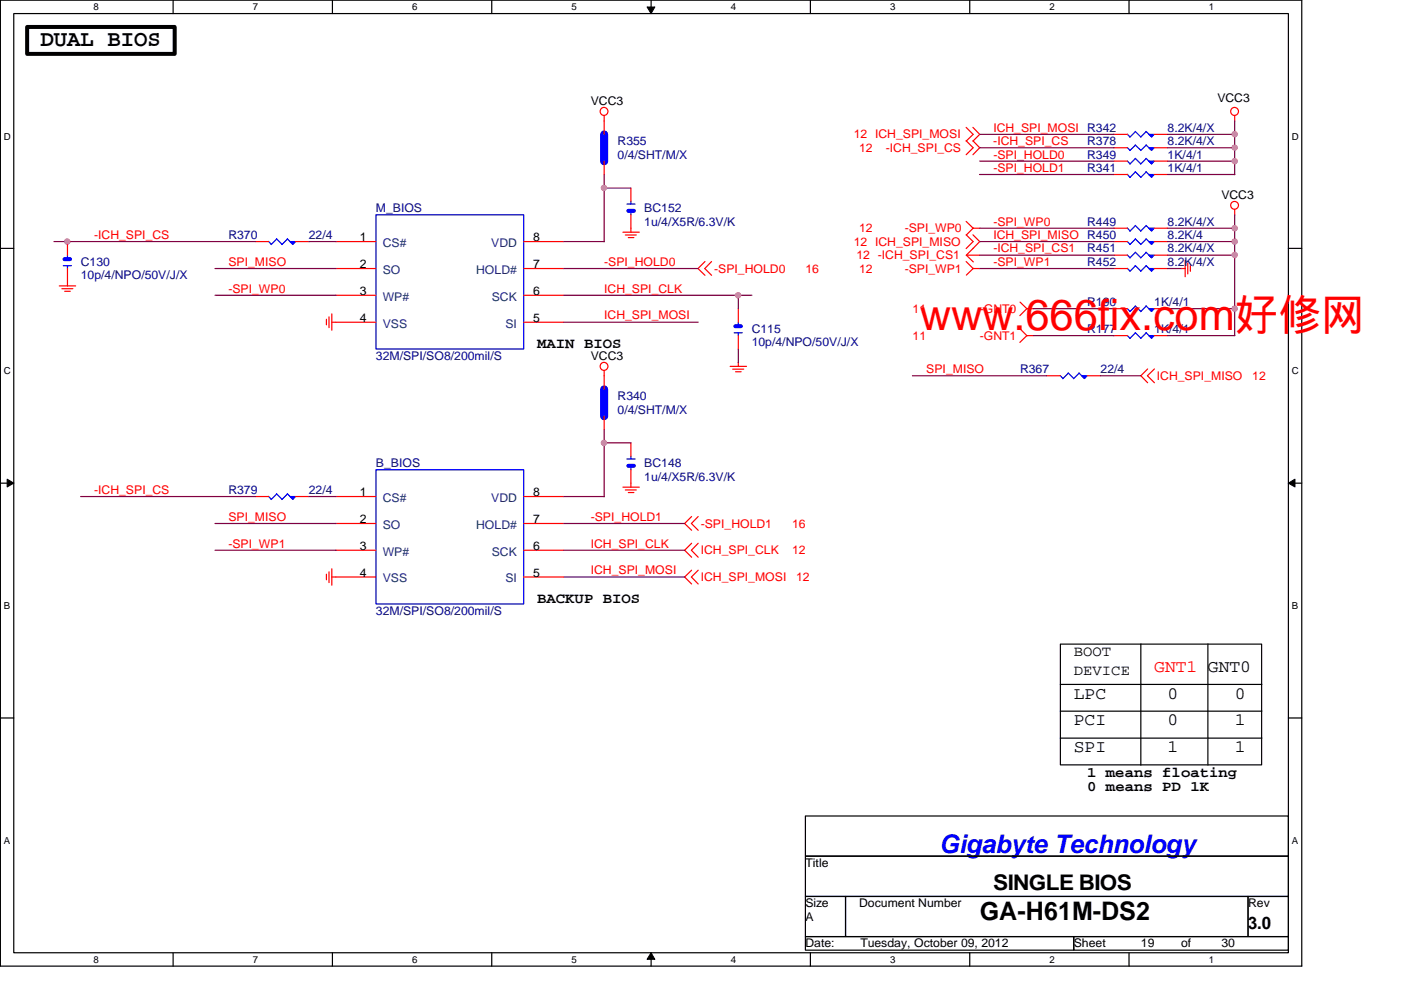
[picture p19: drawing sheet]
<svg xmlns="http://www.w3.org/2000/svg" width="297mm" height="210mm" viewBox="0 0 297 210" stroke-linecap="round" stroke-linejoin="round" font-family="sans-serif">
<defs><g id="words">
<text font-size="9.2" fill="#f00" x="195" y="70">www.666fix.com好修网</text>
<text font-size="5.4" fill="#00f" x="199.2" y="180.8">Gigabyte Technology</text>
<text font-size="5.4" x="207.7" y="195.1">GA-H61M-DS2</text>
<text font-size="4.8" x="8.6" y="9.8">DUAL BIOS</text>
<text font-size="4.6" x="210.6" y="188.6">SINGLE BIOS</text>
<text font-size="3.7" fill="#f00" x="244.7" y="142.5">GNT1</text>
<g font-size="3.7">
<text x="256.1" y="142.5">GNT0</text>
<text x="227.7" y="148.1">LPC</text>
<text x="247.6" y="148.1">0</text>
<text x="261.8" y="148.1">0</text>
<text x="227.7" y="153.8">PCI</text>
<text x="247.6" y="153.8">0</text>
<text x="261.8" y="153.8">1</text>
<text x="227.7" y="159.5">SPI</text>
<text x="247.6" y="159.5">1</text>
<text x="261.8" y="159.5">1</text>
<text x="264.6" y="196.9">3.0</text>
</g>
<g font-size="3.1">
<text x="113.9" y="73.8">MAIN BIOS</text>
<text x="113.9" y="127.8">BACKUP BIOS</text>
<text x="227.7" y="139.1">BOOT</text>
<text x="227.7" y="143.1">DEVICE</text>
<text x="230.5" y="164.8">1 means floating</text>
<text x="230.5" y="167.6">0 means PD 1K</text>
</g>
<g font-size="2.5">
<text x="125.3" y="22.2">VCC3</text>
<text x="258.1" y="21.7">VCC3</text>
<text x="258.9" y="42.2">VCC3</text>
<text x="76.3" y="51.2">1</text>
<text x="113" y="51.2">8</text>
<text x="76.3" y="56.9">2</text>
<text x="113" y="56.9">7</text>
<text x="76.3" y="62.6">3</text>
<text x="113" y="62.6">6</text>
<text x="76.3" y="68.3">4</text>
<text x="113" y="68.3">5</text>
<text x="125.3" y="76.3">VCC3</text>
<text x="76.3" y="105.2">1</text>
<text x="113" y="105.2">8</text>
<text x="76.3" y="111">2</text>
<text x="113" y="111">7</text>
<text x="76.3" y="116.6">3</text>
<text x="113" y="116.6">6</text>
<text x="76.3" y="122.3">4</text>
<text x="113" y="122.3">5</text>
<text x="170.8" y="183.8">Title</text>
<text x="170.8" y="192.4">Size</text>
<text x="170.8" y="195.2">A</text>
<text x="182.2" y="192.4">Document Number</text>
<text x="264.6" y="192.4">Rev</text>
<text x="170.8" y="200.9">Date:</text>
<text x="182.4" y="200.9">Tuesday, October 09, 2012</text>
<text x="227.7" y="200.9">Sheet</text>
<text x="241.9" y="200.9">19</text>
<text x="250.4" y="200.9">of</text>
<text x="259" y="200.9">30</text>
</g>
<g font-size="2.5" fill="#f00">
<text x="181" y="29.3">12 ICH_SPI_MOSI</text>
<text x="210.6" y="27.9">ICH_SPI_MOSI R342</text>
<text x="182.2" y="32.2">12</text>
<text x="187.8" y="32.2">-ICH_SPI_CS</text>
<text x="210.6" y="30.8">-ICH_SPI_CS</text>
<text x="210.6" y="33.6">-SPI_HOLD0</text>
<text x="210.6" y="36.4">-SPI_HOLD1</text>
<text x="210.6" y="47.8">-SPI_WP0</text>
<text x="20" y="50.7">-ICH_SPI_CS</text>
<text x="181" y="52.1">12 ICH_SPI_MISO</text>
<text x="182.2" y="49.3">12</text>
<text x="191.8" y="49.3">-SPI_WP0</text>
<text x="210.6" y="50.7">ICH_SPI_MISO R450</text>
<text x="210.6" y="53.5">-ICH_SPI_CS1</text>
<text x="48.4" y="56.4">SPI_MISO</text>
<text x="128.1" y="56.4">-SPI_HOLD0</text>
<text x="151.4" y="57.8">-SPI_HOLD0</text>
<text x="170.8" y="57.8">16</text>
<text x="181.6" y="54.9">12 -ICH_SPI_CS1</text>
<text x="182.2" y="57.8">12</text>
<text x="191.8" y="57.8">-SPI_WP1</text>
<text x="210.6" y="56.4">-SPI_WP1</text>
<text x="48.4" y="62.1">-SPI_WP0</text>
<text x="128.1" y="62.1">ICH_SPI_CLK</text>
<text x="128.1" y="67.7">ICH_SPI_MOSI</text>
<text x="193.5" y="66.3">11</text>
<text x="207.7" y="66.3">-GNT0</text>
<text x="193.5" y="72">11</text>
<text x="207.7" y="72">-GNT1</text>
<text x="196.4" y="79.1">SPI_MISO</text>
<text x="245.3" y="80.6">ICH_SPI_MISO</text>
<text x="265.5" y="80.6">12</text>
<text x="20" y="104.7">-ICH_SPI_CS</text>
<text x="48.4" y="110.4">SPI_MISO</text>
<text x="125.3" y="110.4">-SPI_HOLD1</text>
<text x="148.6" y="111.8">-SPI_HOLD1</text>
<text x="167.9" y="111.8">16</text>
<text x="48.4" y="116.1">-SPI_WP1</text>
<text x="125.3" y="116.1">ICH_SPI_CLK</text>
<text x="148.6" y="117.5">ICH_SPI_CLK</text>
<text x="167.9" y="117.5">12</text>
<text x="125.3" y="121.8">ICH_SPI_MOSI</text>
<text x="148.6" y="123.2">ICH_SPI_MOSI</text>
<text x="168.8" y="123.2">12</text>
</g>
<g font-size="2.5" fill="#000080">
<text x="247.6" y="27.9">8.2K/4/X</text>
<text x="130.9" y="30.8">R355</text>
<text x="130.9" y="33.6">0/4/SHT/M/X</text>
<text x="230.5" y="30.8">R378</text>
<text x="230.5" y="33.6">R349</text>
<text x="247.6" y="30.8">8.2K/4/X</text>
<text x="247.6" y="33.6">1K/4/1</text>
<text x="230.5" y="36.4">R341</text>
<text x="247.6" y="36.4">1K/4/1</text>
<text x="79.7" y="45">M_BIOS</text>
<text x="136.6" y="45">BC152</text>
<text x="136.6" y="47.8">1u/4/X5R/6.3V/K</text>
<text x="230.5" y="47.8">R449</text>
<text x="247.6" y="47.8">8.2K/4/X</text>
<text x="48.4" y="50.7">R370</text>
<text x="65.5" y="50.7">22/4</text>
<text x="230.5" y="53.5">R451</text>
<text x="247.6" y="53.5">8.2K/4/X</text>
<text x="247.6" y="50.7">8.2K/4</text>
<text x="17.1" y="56.4">C130</text>
<text x="17.1" y="59.2">10p/4/NPO/50V/J/X</text>
<text x="230.5" y="56.4">R452</text>
<text x="247.6" y="56.4">8.2K/4/X</text>
<text x="230.5" y="64.9">R190</text>
<text x="244.7" y="64.9">1K/4/1</text>
<text x="159.4" y="70.6">C115</text>
<text x="230.5" y="70.6">R177</text>
<text x="244.7" y="70.6">1K/4/1</text>
<text x="79.7" y="76.3">32M/SPI/SO8/200mil/S</text>
<text x="159.4" y="73.4">10p/4/NPO/50V/J/X</text>
<text x="216.3" y="79.1">R367</text>
<text x="233.3" y="79.1">22/4</text>
<text x="130.9" y="84.8">R340</text>
<text x="130.9" y="87.7">0/4/SHT/M/X</text>
<text x="79.7" y="99.1">B_BIOS</text>
<text x="136.6" y="99.1">BC148</text>
<text x="136.6" y="101.9">1u/4/X5R/6.3V/K</text>
<text x="48.4" y="104.7">R379</text>
<text x="65.5" y="104.7">22/4</text>
<text x="79.7" y="130.3">32M/SPI/SO8/200mil/S</text>
</g>
<g font-size="2.5" fill="#004080">
<text x="81.1" y="52.4">CS#</text>
<text x="104.1" y="52.4">VDD</text>
<text x="81.1" y="58.1">SO</text>
<text x="101" y="58.1">HOLD#</text>
<text x="81.1" y="63.8">WP#</text>
<text x="104.3" y="63.8">SCK</text>
<text x="81.1" y="69.5">VSS</text>
<text x="107.1" y="69.5">SI</text>
<text x="81.1" y="106.4">CS#</text>
<text x="104.1" y="106.4">VDD</text>
<text x="81.1" y="112.1">SO</text>
<text x="101" y="112.1">HOLD#</text>
<text x="81.1" y="117.8">WP#</text>
<text x="104.3" y="117.8">SCK</text>
<text x="81.1" y="123.5">VSS</text>
<text x="107.1" y="123.5">SI</text>
</g>
<g font-size="2">
<text x="19.8" y="2.2">8</text>
<text x="53.6" y="2.2">7</text>
<text x="87.4" y="2.2">6</text>
<text x="121.2" y="2.2">5</text>
<text x="154.9" y="2.2">4</text>
<text x="188.7" y="2.2">3</text>
<text x="222.5" y="2.2">2</text>
<text x="256.3" y="2.2">1</text>
<text x=".8" y="29.6">D</text>
<text x="273.9" y="29.6">D</text>
<text x=".8" y="79.4">C</text>
<text x="273.9" y="79.4">C</text>
<text x=".8" y="129.2">B</text>
<text x="273.9" y="129.2">B</text>
<text x=".8" y="178.9">A</text>
<text x="273.9" y="178.9">A</text>
<text x="19.8" y="204.1">8</text>
<text x="53.6" y="204.1">7</text>
<text x="87.4" y="204.1">6</text>
<text x="121.2" y="204.1">5</text>
<text x="154.9" y="204.1">4</text>
<text x="188.7" y="204.1">3</text>
<text x="222.5" y="204.1">2</text>
<text x="256.3" y="204.1">1</text>
</g>
</g></defs>
<path d="M.1 0h275.9v204.8h-275.9zM2.9 2.9h270.3v199.1h-270.3z" fill="none" stroke="#000" stroke-width=".25"/>
<g fill="#fff">
<path d="M19.8 .3h1.1v2.3h-1.1z"/>
<path d="M19.8 202.3h1.1v2.2h-1.1z"/>
</g>
<path d="M36.7 0v2.9M36.7 202v2.8" fill="none" stroke="#000" stroke-width=".25"/>
<g fill="#fff">
<path d="M53.6 .3h1.1v2.3h-1.1z"/>
<path d="M53.6 202.3h1.1v2.2h-1.1z"/>
</g>
<path d="M70.5 0v2.9M70.5 202v2.8" fill="none" stroke="#000" stroke-width=".25"/>
<g fill="#fff">
<path d="M87.4 .3h1.1v2.3h-1.1z"/>
<path d="M87.4 202.3h1.1v2.2h-1.1z"/>
</g>
<path d="M104.3 0v2.9M104.3 202v2.8" fill="none" stroke="#000" stroke-width=".25"/>
<g fill="#fff">
<path d="M121.1 .3h1.2v2.3h-1.2z"/>
<path d="M121.1 202.3h1.2v2.2h-1.2z"/>
</g>
<path d="M138 0v2.9M138 202v2.8" fill="none" stroke="#000" stroke-width=".25"/>
<path d="M137.2 1.5h1.6l-.8 1.4zM138 202l.8 1.4h-1.6z" fill="#000"/>
<path d="M137.2 1.5h1.6l-.8 1.4zM138 202l.8 1.4h-1.6z" fill="none" stroke="#000" stroke-width=".21"/>
<g fill="#fff">
<path d="M154.9 .3h1.1v2.3h-1.1z"/>
<path d="M154.9 202.3h1.1v2.2h-1.1z"/>
</g>
<path d="M171.8 0v2.9M171.8 202v2.8" fill="none" stroke="#000" stroke-width=".25"/>
<g fill="#fff">
<path d="M188.7 .3h1.1v2.3h-1.1z"/>
<path d="M188.7 202.3h1.1v2.2h-1.1z"/>
</g>
<path d="M205.6 0v2.9M205.6 202v2.8" fill="none" stroke="#000" stroke-width=".25"/>
<g fill="#fff">
<path d="M222.5 .3h1.1v2.3h-1.1z"/>
<path d="M222.5 202.3h1.1v2.2h-1.1z"/>
</g>
<path d="M239.4 0v2.9M239.4 202v2.8" fill="none" stroke="#000" stroke-width=".25"/>
<g fill="#fff">
<path d="M256.3 .3h1.1v2.3h-1.1z"/>
<path d="M256.3 202.3h1.1v2.2h-1.1z"/>
<path d="M.8 27.8h1.4v2.2h-1.4z"/>
<path d="M273.9 27.8h1.4v2.2h-1.4z"/>
<path d="M.8 77.6h1.4v2.2h-1.4z"/>
<path d="M273.9 77.6h1.4v2.2h-1.4z"/>
</g>
<path d="M.1 52.7h2.8M273.2 52.7h2.8" fill="none" stroke="#000" stroke-width=".25"/>
<g fill="#fff">
<path d="M.8 127.3h1.3v2.3h-1.3z"/>
<path d="M273.9 127.3h1.3v2.3h-1.3z"/>
</g>
<path d="M.1 102.4h2.8M273.2 102.4h2.8" fill="none" stroke="#000" stroke-width=".25"/>
<path d="M1.5 101.6l1.4 .8-1.4 .8zM273.2 102.4l1.4-.8v1.6z" fill="#000"/>
<path d="M1.5 101.6l1.4 .8-1.4 .8zM273.2 102.4l1.4-.8v1.6z" fill="none" stroke="#000" stroke-width=".21"/>
<g fill="#fff">
<path d="M.8 177.1h1.3v2.3h-1.3z"/>
<path d="M273.9 177.1h1.3v2.3h-1.3z"/>
</g>
<g fill="none" stroke="#000" stroke-width=".25">
<path d="M224.8 136.6h42.7v25.6h-42.7zM241.9 136.6v25.6M256.1 136.6v25.6M.1 152.2h2.8M224.8 156.5h42.7M224.8 145.1h42.7M224.8 150.8h42.7M273.2 152.2h2.8M170.8 173h102.4v8.5h-102.4zM170.8 181.5h102.4v8.6h-102.4zM170.8 190.1h8.5v8.5h-8.5zM170.8 198.6h56.9v2.9h-56.9z"/>
<path d="M179.3 190.1h85.3v8.5h-85.3zM227.7 198.6h45.5v2.9h-45.5zM264.6 190.1h8.6v8.5h-8.6z"/>
</g>
<path d="M5.8 5.7h31.2v5.7h-31.2z" fill="none" stroke="#000" stroke-width=".85"/>
<g fill="none" stroke="#f00" stroke-width=".25">
<path d="M128.1 24.5v1.2M204.8 27l1.5 1.5-1.5 1.4M204.8 29.8l1.5 1.5-1.5 1.5M206.3 27l1.4 1.5-1.4 1.4M206.3 29.8l1.4 1.5-1.4 1.5M261.8 24.5v1.2M14.3 59.8v.9M132.1 49.2h3.4M132.6 49.8h2.3M133.2 50.4h1.2M133.8 48.4v.9M149.5 55.5l-1.5 1.4 1.5 1.5"/>
<path d="M150.9 55.5l-1.5 1.4 1.5 1.5M204.8 49.8l1.5 1.4-1.5 1.5M204.8 46.9l1.5 1.5h1.4M204.8 55.5l1.5 1.4h1.4M204.9 54.1h2.9M204.9 54.1l1.5 1.4M206.3 49.8l1.4 1.4-1.4 1.5M206.4 52.6l-1.5 1.5M206.4 48.3l-1.5 1.5M206.4 56.9l-1.5 1.4M250.4 56.9h.9M251.3 55.2v3.5"/>
<path d="M251.8 55.8v2.3M252.4 56.3v1.2M261.8 44.4v1.2M12.6 60.6h3.4M13.1 61.2h2.3M13.7 61.8h1.2M69.2 67.7v1.2M69.8 67.2v2.3M70.3 68.3h.9M70.4 66.5v3.5M128.1 78.6v1.1M154.8 77.7h3.5"/>
<path d="M155.4 78.3h2.3M155.9 78.8h1.2M156.5 76.8v.9M216.3 64l1.5 1.5M216.3 69.7l1.5 1.5M219.1 65.4h-1.4l-1.5 1.5M219.1 71.2h-1.4l-1.5 1.4M243.3 78.2l-1.4 1.5 1.4 1.4M244.8 78.2l-1.5 1.5 1.5 1.4M132.1 103.3h3.4M132.6 103.9h2.3M133.2 104.4h1.2"/>
<path d="M133.8 102.4v.9M146.6 109.5l-1.4 1.5 1.4 1.4M146.6 115.2l-1.4 1.5 1.4 1.4M148 109.5l-1.4 1.5 1.4 1.4M148 115.2l-1.4 1.5 1.4 1.4M69.2 121.7v1.2M69.8 121.2v2.3M70.3 122.3h.9M70.4 120.6v3.5M146.6 120.9l-1.4 1.4 1.4 1.5M148 120.9l-1.4 1.4 1.4 1.5"/>
<circle cx="128.1" cy="23.6" r=".84"/>
<circle cx="261.7" cy="23.6" r=".84"/>
<circle cx="261.7" cy="43.5" r=".83"/>
<circle cx="128.1" cy="77.7" r=".84"/>
</g>
<path d="M56.9 51.2l.6 .6M58.6 50.6l1.2 1.3 1.2-1.2M58.7 50.7l-1.2 1.2" fill="none" stroke="#00f" stroke-width=".25"/>
<path d="M61.5 51.2h1.1l-.5 .6z" fill-rule="evenodd" fill="#00f"/>
<path d="M60.9 50.6l1.2 1.2M61.5 51.2h1.1l-.5 .6zM239 54.1l.6 .6M240.7 53.5l1.2 1.2M240.7 53.5l-1.1 1.2M243 53.5l-1.2 1.2" fill="none" stroke="#00f" stroke-width=".25"/>
<path d="M54.1 51.2h2.9M62.6 51.2h2.9" fill="none" stroke="#f00" stroke-width=".25"/>
<path d="M243.6 54.1h1.1l-.5 .6z" fill-rule="evenodd" fill="#00f"/>
<path d="M243 53.5l1.2 1.2M243.6 54.1h1.1l-.5 .6zM56.9 105.2l.6 .7M58.6 104.7l1.2 1.2M58.7 104.7l-1.2 1.2M61 104.7l-1.2 1.2" fill="none" stroke="#00f" stroke-width=".25"/>
<path d="M236.2 54.1h2.8M244.7 54.1h2.9" fill="none" stroke="#f00" stroke-width=".25"/>
<path d="M61.5 105.3h1.1l-.5 .6z" fill-rule="evenodd" fill="#00f"/>
<g fill="none" stroke="#00f" stroke-width=".25">
<path d="M239 31.3l.6 .6M240.7 30.7l1.2 1.2M240.7 30.8l-1.1 1.1M243 30.8l-1.2 1.1M79.7 45.5h31.3v28.5h-31.3zM132.9 43.3h1.8M133.8 42.7v.6M133.8 44.7v.8M155.6 70.6h1.8M156.5 68.3v.9M156.5 70.6v.6M79.7 99.6h31.3v28.5h-31.3z"/>
<path d="M60.9 104.7l1.2 1.2M61.5 105.3h1.1l-.5 .6z"/>
</g>
<g fill="none" stroke="#f00" stroke-width=".25">
<path d="M133.8 39.9v2.8M71.2 56.9h8.5M71.2 51.2h8.5M111 56.9h8.5M111 51.2h8.5M133.8 45.5v2.9M71.2 62.6h8.5M71.2 68.3h8.5M111 62.6h8.5M111 68.3h8.5M156.5 65.4v2.9M156.5 71.2v2.8"/>
<path d="M54.1 105.3h2.9M62.6 105.3h2.9M71.2 105.3h8.5M71.2 111h8.5M71.2 116.7h8.5M111 105.3h8.5M111 111h8.5M111 116.7h8.5M71.2 122.3h8.5M111 122.3h8.5"/>
</g>
<path d="M133.2 44.7h1.2M155.9 69.2h1.2" fill="none" stroke="#00f" stroke-width=".85"/>
<path d="M243.6 31.3h1.1l-.5 .6z" fill-rule="evenodd" fill="#00f"/>
<path d="M243 30.7l1.2 1.2M243.6 31.3h1.1l-.5 .6zM239 48.3l.6 .7M240.7 47.8l1.2 1.2M240.7 47.8l-1.1 1.2M243 47.8l-1.2 1.2" fill="none" stroke="#00f" stroke-width=".25"/>
<path d="M236.2 31.3h2.8M244.7 31.3h2.9" fill="none" stroke="#f00" stroke-width=".25"/>
<path d="M243.6 48.4h1.1l-.5 .6z" fill-rule="evenodd" fill="#00f"/>
<path d="M243 47.8l1.2 1.2M243.6 48.4h1.1l-.5 .6zM239 71.1l.6 .6M240.7 70.5l1.2 1.2M240.7 70.6l-1.1 1.2M243 70.6l-1.2 1.2M132.9 97.3h1.8M133.8 96.7v.6M133.8 98.7v.9" fill="none" stroke="#00f" stroke-width=".25"/>
<path d="M236.2 48.4h2.8M244.7 48.4h2.9M133.8 93.9v2.9M133.8 99.6v2.8" fill="none" stroke="#f00" stroke-width=".25"/>
<path d="M133.2 98.8h1.2" fill="none" stroke="#00f" stroke-width=".85"/>
<path d="M243.6 71.2h1.1l-.5 .5z" fill-rule="evenodd" fill="#00f"/>
<path d="M239 65.4l.6 .6M240.7 64.9l1.2 1.1M240.7 64.9l-1.1 1.2M243 70.5l1.2 1.2M243 64.9l-1.2 1.2M243.6 71.2h1.1l-.5 .5z" fill="none" stroke="#00f" stroke-width=".25"/>
<path d="M128.1 25.7v2.8M128.1 34.2v2.8M236.2 71.2h2.8M244.7 71.2h2.9" fill="none" stroke="#f00" stroke-width=".25"/>
<path d="M128.1 28.5v5.7" fill="none" stroke="#00f" stroke-width="1.7"/>
<path d="M243.6 65.4h1.1l-.5 .6z" fill-rule="evenodd" fill="#00f"/>
<path d="M239 28.4l.6 .6M240.7 27.9l1.2 1.1M240.7 27.9l-1.1 1.2M243 27.9l-1.2 1.2M243 64.9l1.2 1.1M243.6 65.4h1.1l-.5 .6z" fill="none" stroke="#00f" stroke-width=".25"/>
<path d="M236.2 65.4h2.8M244.7 65.4h2.9" fill="none" stroke="#f00" stroke-width=".25"/>
<path d="M243.6 28.5h1.1l-.5 .5z" fill-rule="evenodd" fill="#00f"/>
<path d="M243 27.9l1.2 1.1M243.6 28.5h1.1l-.5 .5zM239 51.2l.6 .6M240.7 50.6l1.1 1.3 1.2-1.2M240.7 50.7l-1.1 1.2" fill="none" stroke="#00f" stroke-width=".25"/>
<path d="M236.2 28.5h2.8M244.7 28.5h2.9" fill="none" stroke="#f00" stroke-width=".25"/>
<path d="M243.6 51.2h1.1l-.5 .6z" fill-rule="evenodd" fill="#00f"/>
<path d="M243 50.6l1.2 1.2M243.6 51.2h1.1l-.5 .6zM224.8 79.6l.6 .7M226.5 79.1l1.2 1.2M226.5 79.1l-1.2 1.2M228.8 79.1l-1.2 1.2" fill="none" stroke="#00f" stroke-width=".25"/>
<path d="M236.2 51.2h2.8M244.7 51.2h2.9" fill="none" stroke="#f00" stroke-width=".25"/>
<path d="M229.3 79.7h1.2l-.6 .6z" fill-rule="evenodd" fill="#00f"/>
<path d="M239 37l.6 .6M240.7 36.4l1.2 1.2M240.7 36.4l-1.1 1.2M243 36.4l-1.2 1.2M228.8 79.1l1.1 1.2M229.3 79.7h1.2l-.6 .6z" fill="none" stroke="#00f" stroke-width=".25"/>
<path d="M221.9 79.7h2.9M230.5 79.7h2.8" fill="none" stroke="#f00" stroke-width=".25"/>
<path d="M243.6 37h1.1l-.5 .6z" fill-rule="evenodd" fill="#00f"/>
<path d="M243 36.4l1.2 1.2M243.6 37h1.1l-.5 .6zM13.4 56.3h1.8M14.3 54.1v.9M14.3 56.3v.7M239 56.9l.6 .6M240.7 56.3l1.1 1.2 1.2-1.2M240.7 56.3l-1.1 1.2" fill="none" stroke="#00f" stroke-width=".25"/>
<path d="M236.2 37h2.8M244.7 37h2.9M14.3 51.2v2.9M14.3 56.9v2.9M128.1 79.7v2.8M128.1 88.2v2.9" fill="none" stroke="#f00" stroke-width=".25"/>
<path d="M128.1 82.5v5.8" fill="none" stroke="#00f" stroke-width="1.7"/>
<path d="M13.7 54.9h1.2" fill="none" stroke="#00f" stroke-width=".85"/>
<path d="M243.6 56.9h1.1l-.5 .6z" fill-rule="evenodd" fill="#00f"/>
<path d="M239 34.1l.6 .7M240.7 33.6l1.1 1.2 1.2-1.2M240.7 33.6l-1.1 1.2M243 56.3l1.2 1.2M243.6 56.9h1.1l-.5 .6z" fill="none" stroke="#00f" stroke-width=".25"/>
<path d="M236.2 56.9h2.8M244.7 56.9h2.9" fill="none" stroke="#f00" stroke-width=".25"/>
<path d="M243.6 34.2h1.1l-.5 .6z" fill-rule="evenodd" fill="#00f"/>
<path d="M243 33.6l1.2 1.2M243.6 34.2h1.1l-.5 .6z" fill="none" stroke="#00f" stroke-width=".25"/>
<path d="M236.2 34.2h2.8M244.7 34.2h2.9" fill="none" stroke="#f00" stroke-width=".25"/>
<g fill="none" stroke="#800040" stroke-width=".25">
<path d="M128 39.9h5.8M128.1 37v14.3M207.7 37h28.5M207.7 31.3h28.5M207.7 28.5h28.5M207.7 34.2h28.5M247.6 31.3h14.2M247.6 28.5h14.2M247.6 34.2h14.2M247.6 37h14.2M261.8 25.7v11.3M11.4 51.2h42.7"/>
<path d="M45.6 56.9h25.6M65.5 51.2h5.7M119.5 51.2h8.6M119.5 56.9h28.5M207.7 51.2h28.5M207.7 56.9h28.5M207.7 54.1h28.5M207.7 48.4h28.5M247.5 51.2h14.3M247.5 54.1h14.3M247.5 48.4h14.3M247.6 56.9h2.8"/>
<path d="M261.8 45.5v25.7M45.6 62.6h25.6M119.5 62.6h39.9M119.5 68.3h28.5M156.5 62.6v2.8M156.5 74v2.9M193.5 79.7h28.4M219.1 65.4h17.1M219.1 71.2h17.1M233.3 79.7h8.6M247.6 65.4h14.2M247.6 71.2h14.2"/>
<path d="M128 93.9h5.8M128.1 91.1v14.2M17.1 105.3h37M45.6 116.7h25.6M45.6 111h25.6M65.5 105.3h5.7M119.5 105.3h8.6M119.5 116.7h25.7M119.5 111h25.7M119.5 122.3h25.7"/>
</g>
<circle cx="261.8" cy="51.2" r=".56" fill="#f0f"/>
<circle cx="261.8" cy="51.2" r=".56" fill="none" stroke="#f0f" stroke-width=".25"/>
<circle cx="14.3" cy="51.2" r=".56" fill="#f0f"/>
<circle cx="14.3" cy="51.2" r=".56" fill="none" stroke="#f0f" stroke-width=".25"/>
<circle cx="261.8" cy="54.1" r=".56" fill="#f0f"/>
<circle cx="261.8" cy="54.1" r=".56" fill="none" stroke="#f0f" stroke-width=".25"/>
<circle cx="261.8" cy="31.3" r=".55" fill="#f0f"/>
<circle cx="261.8" cy="31.3" r=".55" fill="none" stroke="#f0f" stroke-width=".25"/>
<circle cx="128" cy="39.8" r=".56" fill="#f0f"/>
<circle cx="128" cy="39.8" r=".56" fill="none" stroke="#f0f" stroke-width=".25"/>
<circle cx="261.8" cy="48.4" r=".56" fill="#f0f"/>
<circle cx="261.8" cy="48.4" r=".56" fill="none" stroke="#f0f" stroke-width=".25"/>
<circle cx="261.8" cy="28.4" r=".56" fill="#f0f"/>
<circle cx="261.8" cy="28.4" r=".56" fill="none" stroke="#f0f" stroke-width=".25"/>
<circle cx="261.8" cy="34.2" r=".56" fill="#f0f"/>
<circle cx="261.8" cy="34.2" r=".56" fill="none" stroke="#f0f" stroke-width=".25"/>
<circle cx="156.5" cy="62.6" r=".56" fill="#f0f"/>
<circle cx="156.5" cy="62.6" r=".56" fill="none" stroke="#f0f" stroke-width=".25"/>
<circle cx="128" cy="93.9" r=".56" fill="#f0f"/>
<circle cx="128" cy="93.9" r=".56" fill="none" stroke="#f0f" stroke-width=".25"/>
<circle cx="261.8" cy="65.4" r=".56" fill="#f0f"/>
<circle cx="261.8" cy="65.4" r=".56" fill="none" stroke="#f0f" stroke-width=".25"/>
<use href="#words"/>
</svg>
